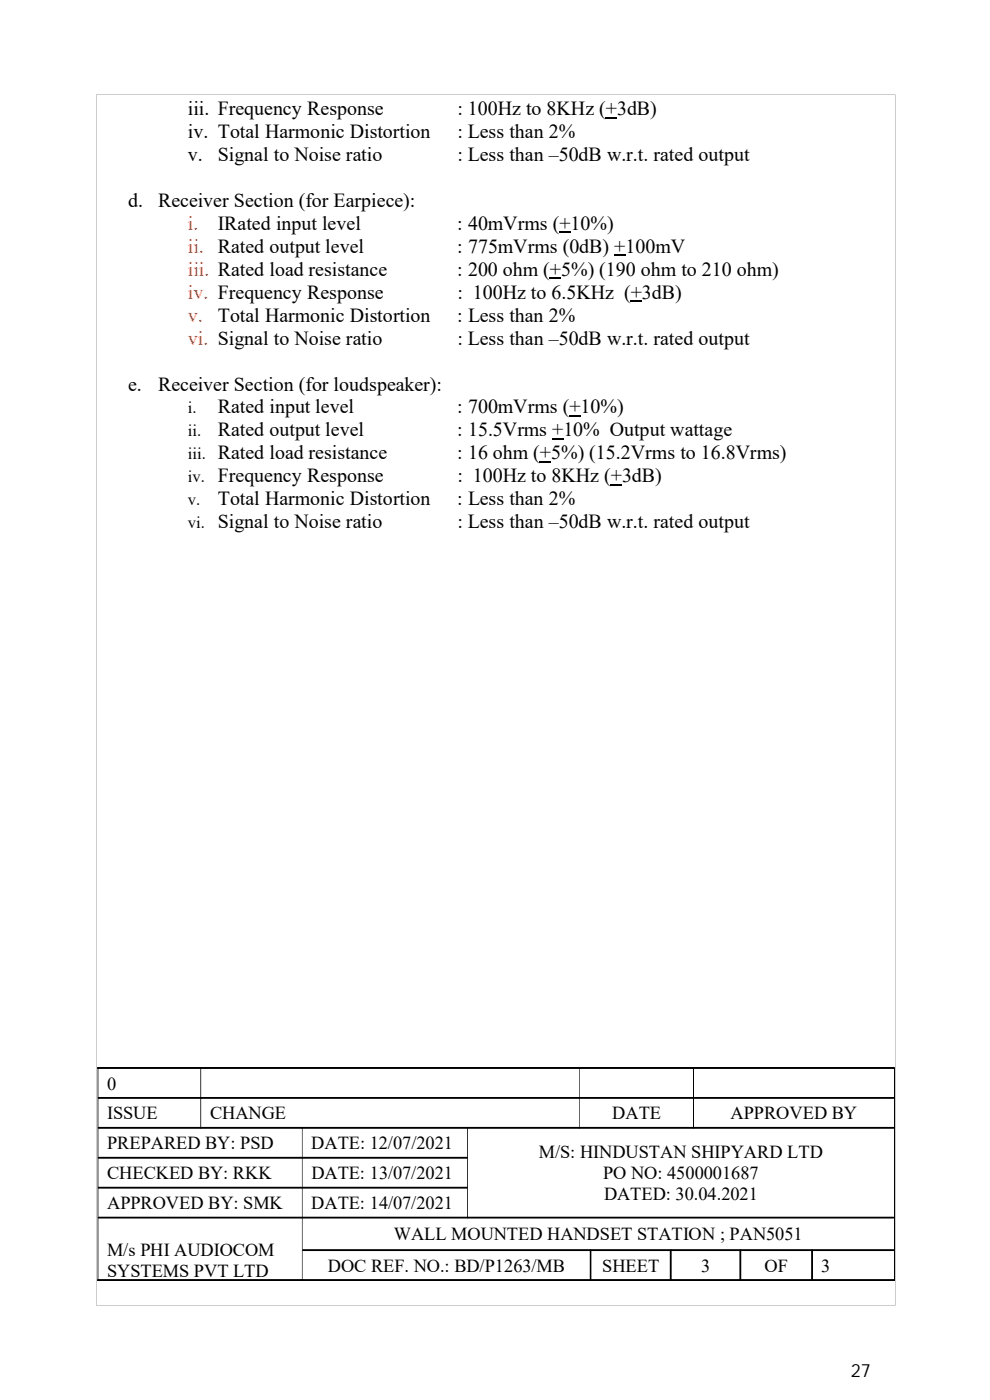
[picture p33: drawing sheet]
<svg xmlns="http://www.w3.org/2000/svg" width="210mm" height="297mm" viewBox="0 0 210 297" stroke-linecap="round" stroke-linejoin="round" font-family="sans-serif">
<defs><g id="words">
<g font-size="4.2">
<text x="39.9" y="24.4">iii. Frequency Response</text>
<text x="39.9" y="29.3">iv. Total Harmonic Distortion</text>
<text x="97" y="29.3">: Less than 2%</text>
<text x="97" y="24.4">: 100Hz to 8KHz (+3dB)</text>
<text x="39.9" y="34.2">v.</text>
<text x="46.2" y="34.2">Signal to Noise ratio</text>
<text x="97" y="34.2">: Less than –50dB w.r.t. rated output</text>
<text x="27.2" y="43.9">d.</text>
<text x="33.5" y="43.9">Receiver Section (for Earpiece):</text>
<text x="46.2" y="48.8">IRated input level</text>
<text x="46.2" y="53.6">Rated output level</text>
<text x="97" y="53.6">: 775mVrms (0dB) +100mV</text>
<text x="97" y="48.8">: 40mVrms (+10%)</text>
<text x="97" y="58.5">: 200 ohm (+5%) (190 ohm to 210 ohm)</text>
<text x="97" y="63.4">: 100Hz to 6.5KHz (+3dB)</text>
<text x="46.2" y="68.2">Total Harmonic Distortion</text>
<text x="97" y="68.2">: Less than 2%</text>
<text x="97" y="73.1">: Less than –50dB w.r.t. rated output</text>
<text x="27.2" y="82.8">e.</text>
<text x="33.5" y="82.8">Receiver Section (for loudspeaker):</text>
<text x="46.2" y="87.7">Rated input level</text>
<text x="97" y="87.7">: 700mVrms (+10%)</text>
<text x="46.2" y="92.6">Rated output level</text>
<text x="97" y="92.6">: 15.5Vrms +10% Output wattage</text>
<text x="46.2" y="97.5">Rated load resistance</text>
<text x="97" y="97.5">: 16 ohm (+5%) (15.2Vrms to 16.8Vrms)</text>
<text x="46.2" y="102.3">Frequency Response</text>
<text x="46.2" y="107.2">Total Harmonic Distortion</text>
<text x="97" y="107.2">: Less than 2%</text>
<text x="97" y="102.3">: 100Hz to 8KHz (+3dB)</text>
<text x="46.2" y="112.1">Signal to Noise ratio</text>
<text x="97" y="112.1">: Less than –50dB w.r.t. rated output</text>
</g>
<g font-size="4.2" fill="#f30">
<text x="39.9" y="48.8">i.</text>
<text x="39.9" y="53.6">ii.</text>
<text x="39.9" y="58.5">iii. Rated load resistance</text>
<text x="39.9" y="63.4">iv. Frequency Response</text>
<text x="39.9" y="68.2">v.</text>
<text x="39.9" y="73.1">vi. Signal to Noise ratio</text>
</g>
<g font-size="3.9">
<text x="22.7" y="231.1">0</text>
<text x="22.7" y="237.5">ISSUE</text>
<text x="44.6" y="237.5">CHANGE</text>
<text x="129.9" y="237.5">DATE</text>
<text x="155" y="237.5">APPROVED BY</text>
<text x="22.7" y="243.8">PREPARED BY: PSD</text>
<text x="66" y="243.8">DATE: 12/07/2021</text>
<text x="114.3" y="245.7">M/S: HINDUSTAN SHIPYARD LTD</text>
<text x="22.7" y="250.2">CHECKED BY: RKK</text>
<text x="66.1" y="250.2">DATE: 13/07/2021</text>
<text x="128" y="250.2">PO NO: 4500001687</text>
<text x="22.7" y="256.5">APPROVED BY: SMK</text>
<text x="66" y="256.5">DATE: 14/07/2021</text>
<text x="128.1" y="254.6">DATED: 30.04.2021</text>
<text x="83.5" y="263.1">WALL MOUNTED HANDSET STATION ; PAN5051</text>
<text x="22.7" y="266.5">M/s PHI AUDIOCOM</text>
<text x="69.6" y="269.8">DOC REF. NO.: BD/P1263/MB</text>
<text x="127.8" y="269.8">SHEET</text>
<text x="148.7" y="269.8">3</text>
<text x="162.2" y="269.8">OF</text>
<text x="174.2" y="269.8">3</text>
<text x="22.7" y="270.9">SYSTEMS PVT LTD</text>
<text x="180.5" y="292.2">27</text>
</g>
<g font-size="3.5">
<text x="39.9" y="87.7">i.</text>
<text x="39.9" y="92.6">ii.</text>
<text x="39.9" y="97.5">iii.</text>
<text x="39.9" y="102.3">iv.</text>
<text x="39.9" y="107.2">v.</text>
<text x="39.9" y="112.1">vi.</text>
</g>
</g></defs>
<path d="M128.5 25h2.4M116.6 59.1h2.4M118.7 49.3h2.3M130.3 54.2h2.4M133.8 63.9h2.4M114.5 98h2.4M117.1 93.1h2.4M120.8 88.3h2.3M129.6 102.9h2.4" fill="none" stroke="#000" stroke-width=".25"/>
<g fill="#000" stroke="#000" stroke-width=".21">
<path d="M20.7 226.5h21.9v.2h-21.9z" fill-rule="evenodd"/>
<path d="M20.9 232.8h21.7v.2h-21.7z" fill-rule="evenodd"/>
<path d="M20.9 239.2h21.7v.2h-21.7z" fill-rule="evenodd"/>
<path d="M42.6 226.5h80.3v.2h-80.3z" fill-rule="evenodd"/>
<path d="M42.6 232.8h80.3v.2h-80.3z" fill-rule="evenodd"/>
<path d="M42.6 239.2h21.5v.2h-21.5z" fill-rule="evenodd"/>
<path d="M64.1 239.2h35.1v.2h-35.1z" fill-rule="evenodd"/>
<path d="M99.2 239.2h23.7v.2h-23.7z" fill-rule="evenodd"/>
<path d="M122.9 226.5h24.2v.2h-24.2z" fill-rule="evenodd"/>
<path d="M122.9 232.8h24.2v.2h-24.2z" fill-rule="evenodd"/>
<path d="M122.9 239.2h24.2v.2h-24.2z" fill-rule="evenodd"/>
<path d="M147.1 226.5h42.6v.2h-42.6z" fill-rule="evenodd"/>
<path d="M147.1 232.8h42.5v.2h-42.5z" fill-rule="evenodd"/>
<path d="M147.1 239.2h42.5v.2h-42.5z" fill-rule="evenodd"/>
<path d="M20.9 245.5h43.2v.2h-43.2z" fill-rule="evenodd"/>
<path d="M20.9 251.9h43.2v.2h-43.2z" fill-rule="evenodd"/>
<path d="M20.9 258.2h43.2v.2h-43.2z" fill-rule="evenodd"/>
<path d="M64.1 245.5h35v.2h-35z" fill-rule="evenodd"/>
<path d="M64.1 251.9h35v.2h-35z" fill-rule="evenodd"/>
<path d="M64.1 258.2h35.1v.2h-35.1z" fill-rule="evenodd"/>
<path d="M99.2 258.2h90.4v.2h-90.4z" fill-rule="evenodd"/>
<path d="M20.7 271.5h43.4v.2h-43.4z" fill-rule="evenodd"/>
<path d="M64.1 271.5h61.2v.2h-61.2z" fill-rule="evenodd"/>
<path d="M64.2 265.1h61.1v.2h-61.1z" fill-rule="evenodd"/>
<path d="M125.2 265.3h.1v6.2h-.1z" fill-rule="evenodd"/>
<path d="M125.3 265.1h17v.2h-17z" fill-rule="evenodd"/>
<path d="M125.3 271.5h17v.2h-17z" fill-rule="evenodd"/>
<path d="M142.2 265.3h.2v6.2h-.2z" fill-rule="evenodd"/>
<path d="M142.3 265.1h14.8v.2h-14.8z" fill-rule="evenodd"/>
<path d="M142.3 271.5h14.8v.2h-14.8z" fill-rule="evenodd"/>
<path d="M157 265.3h.1v6.2h-.1z" fill-rule="evenodd"/>
<path d="M157.1 265.1h15.2v.2h-15.2z" fill-rule="evenodd"/>
<path d="M157.1 271.5h15.2v.2h-15.2z" fill-rule="evenodd"/>
<path d="M172.2 265.3h.1v6.2h-.1z" fill-rule="evenodd"/>
<path d="M172.3 265.1h17.3v.2h-17.3z" fill-rule="evenodd"/>
<path d="M172.3 271.5h17.4v.2h-17.4z" fill-rule="evenodd"/>
</g>
<g fill="#000">
<path d="M20.4 20.2v256.7zM189.9 20.2v256.7z" fill-rule="evenodd"/>
<path d="M20.4 20.1l169.5 .1zM20.4 276.9h169.5z" fill-rule="evenodd"/>
<path d="M20.7 226.5h.2v45.2h-.2zM42.5 226.7h.2v12.5h-.2zM64.1 239.4h.1v32.1h-.1zM99.1 239.4h.2v18.8h-.2zM122.9 226.7h.1v12.5h-.1z" fill-rule="evenodd"/>
</g>
<path d="M147.1 226.7v12.5M189.7 226.5v45.2" fill="none" stroke="#000" stroke-width=".21"/>
<use href="#words"/>
</svg>
